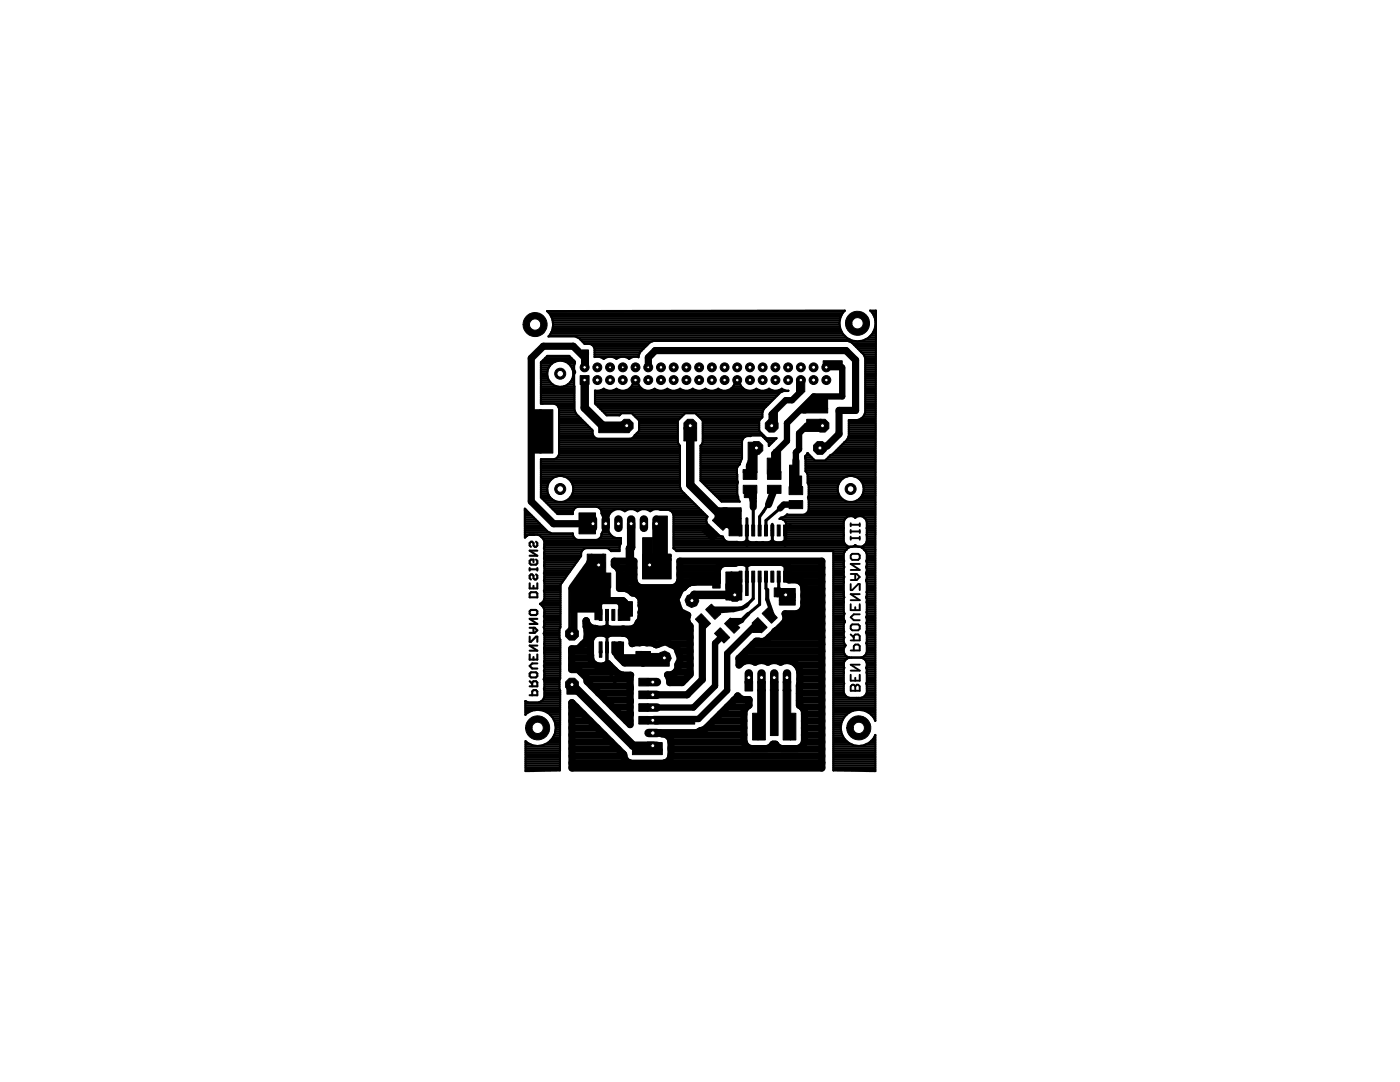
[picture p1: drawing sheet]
<svg xmlns="http://www.w3.org/2000/svg" width="279mm" height="216mm" viewBox="0 0 279 216" stroke-linecap="round" stroke-linejoin="round" font-family="sans-serif">
<g fill="none" stroke="#000" stroke-width=".38">
<path d="M169.8 110.8l.3-.3h1.2l.3 .3v.6l-.3 .3h-1.2l-.3-.3zM169.8 116.5v1.3h.3l1.2-1.3h.3v1.3M169.8 104.4v.6M169.8 105.7v.6M169.8 107.1v.6M169.8 114.5h1.2l.6 .6-.6 .6h-1.2M169.8 107.4h1.8M169.8 106h1.8M169.8 104.7h1.8M170.7 114.5v1.2M171.6 104.4v.6M171.6 105.7v.6"/>
<path d="M171.6 107.1v.6M171.6 118.6h-1.8l1.8 1.2h-1.8M171.6 112.5h-1.8l1.8 1.2h-1.8M169.8 120.6v1.2h1.8v-1.2M169.8 124.9l.3-.3h1.2l.3 .3v.6l-.3 .3h-1.2l-.3-.3zM169.8 127.8h1.8v-.9l-.3-.3h-.6l-.3 .3v.9M169.8 129.8h1.8v-.9l-.3-.3h-.6l-.3 .3v.9M169.8 134.6v1.2h1.8v-1.2M169.8 126.6l.6 .6M170.1 136.6h.3l.3 .3 .3-.3h.3l.3 .3v.9h-1.8v-.9zM170.7 121.2v.6M170.7 135.2v.6"/>
<path d="M170.7 136.9v.9M171.6 132.6h-1.8l1.8 1.2h-1.8M171.6 122.6h-1.2l-.6 .6 .6 .6h1.2"/>
</g>
<g fill="#000" stroke="#000" stroke-width=".2">
<path d="M116.2 69.8h1.3v.9h-1.3zM116.3 70.3h1.2v3h-1.2zM159 75.8h.5v2.8h-.5zM160 75.4h.6v2.8h-.6zM161.7 79.6h3.5v2h-3.5zM164.3 72h3.8v1h-3.8zM106.2 81.8h1.9v8.6h-1.9zM107.7 81.8h2.6v8.6h-2.6zM119.5 84.7h6.1v1.6h-6.1zM136.5 85.3h2.5v2.7h-2.5zM148.3 93.7h1.3v.6h-1.3zM148.3 94h2.7v1.7h-2.7z"/>
<path d="M148.3 96.8h2.7v1.6h-2.7zM148.5 98.3h1.2v1h-1.2zM149.3 88.2h1.3v3.9h-1.3zM150.1 92.9h.7v1.6h-.7zM150.1 89.8h1v4.5h-1zM150.6 98h.4v1.5h-.4zM153.1 91.4h1.3v3.2h-1.3zM153.2 94h2.7v1.7h-2.7zM153.2 96.8h2.7v1.6h-2.7zM153.2 93.7h.9v1h-.9zM154 81.9h1.2v3.4h-1.2zM154.4 89.8h1.4v4.5h-1.4z"/>
<path d="M154.9 92.2h.8v2.6h-.8zM157.5 97.1h2.7v1.6h-2.7zM157.5 99.9h2.7v1.6h-2.7zM157.6 92.8h1v4.7h-1zM159.2 95h.8v2.8h-.8zM159.9 81.8h1v.6h-1zM160.2 85.4h4.1v.7h-4.1zM160.2 81.4h5v1h-5zM160.7 81.5h3.5v.3h-3.5zM161 83.7h2.9v.9h-2.9zM161 85.2h3.2v.8h-3.2zM161 80.8h1.3v.8h-1.3z"/>
<path d="M161.5 80.4h.6v1h-.6zM113.5 117.3h.4v8.4h-.4zM113.9 117.6h.4v4.5h-.4zM114 116.5h5.5v5.6h-5.5zM115.2 115.4h3.8v1.3h-3.8zM115.5 102.3h3.4v4.2h-3.4zM116.2 114.1h1.8v1.6h-1.8zM117.2 110.6h1v5.2h-1zM117.7 113.1h1.3v2.8h-1.3zM118 110.7h2.5v2.5h-2.5zM118 110.6h2.5v.5h-2.5zM118.5 112.2h1v5.1h-1z"/>
<path d="M118.5 112.4h2v4.7h-2zM118.7 119.7h.5v1.9h-.5zM118.7 118.3h.4v1.8h-.4zM119.7 117.2h2.1v2.8h-2.1zM120.2 110.6h.7v4h-.7zM120.4 114.3h1.5v2.9h-1.5zM123.4 114.3h1.5v2.9h-1.5zM128.2 111.5h5.7v4h-5.7zM128.2 110.6h5.6v1h-5.6zM128.2 107.3h2.1v3.5h-2.1zM131.4 103h1.8v8.1h-1.8zM132.4 110.6h1.5v.5h-1.5z"/>
<path d="M133.2 110.7h.7v1.2h-.7zM142.2 114.5h1.5v2.8h-1.5zM142.7 102.6h.5v.9h-.5zM143.1 101.3h2v1.7h-2zM141.1 104.9l2.1 2-1 1.1-2.1-2zM144.4 101.7h3.5v1.8h-3.5zM144.4 101.3h3.5v.8h-3.5zM144.4 104.6h1.4v.7h-1.4zM144.9 116.5h.9v3.2h-.9zM144.9 114.1h1.2v3.3h-1.2zM145.1 103.4h2.8v1.6h-2.8zM145.2 114.5h1.5v2.8h-1.5z"/>
<path d="M143.2 102.8l2.1 2-1 1-2.1-2zM145.5 104.8h2.2v2.1h-2.2zM145.5 116.7h2.5v3h-2.5zM145.6 116.9h1v1.9h-1zM145.9 114.1h1.6v4h-1.6zM146.6 115.5h1.4v2.7h-1.4zM147.5 104.8h.6v2.2h-.6zM147.5 114h.6v2.2h-.6zM148.8 104.8h.6v2.2h-.6zM148.8 114h.6v2.2h-.6zM148.8 116.2h.5v2.6h-.5zM148.8 116h.5v.3h-.5z"/>
<path d="M150 104.8h.6v2.2h-.6zM150 114h.6v2.2h-.6zM151.3 114h.6v2.2h-.6zM151.3 104.8h.6v2.2h-.6zM152.6 114h.6v2.2h-.6zM152.6 104.8h.6v2.2h-.6zM153.8 114h.6v2.2h-.6zM153.8 104.8h.6v2.2h-.6zM154.5 117.3h.8v1.8h-.8zM155 117.7h1v1.4h-1zM155.1 104.8h.6v2.2h-.6zM155.1 114h.6v2.2h-.6z"/>
<path d="M155.2 117.6h.2v.6h-.2zM155.5 118.4h3.2v1.4h-3.2zM155.5 119.7h3.2v1h-3.2zM155.7 117.4h.8v.8h-.8zM156.2 117.4h2.5v1.9h-2.5zM156.4 114h.6v2.2h-.6zM156.4 104.8h.6v2.2h-.6zM113.1 137.2h1.9v1.3h-1.9zM118.7 120.4h1v3.3h-1zM119.6 128.1h.6v2.2h-.6zM119.6 121.6h.6v2.2h-.6zM119.6 129.9h.5v1.2h-.5z"/>
<path d="M120.8 128.1h.6v2.2h-.6zM120.8 121.6h.6v2.2h-.6zM122.1 128.1h.6v2.2h-.6zM122.1 121.6h.6v2.2h-.6zM122.5 128.4h1v2.2h-1zM122.5 128.1h1.4v.9h-1.4zM123.4 128.1h.6v2.2h-.6zM123.4 121.6h.6v2.2h-.6zM123.5 128.1h.9v.6h-.9zM123.7 121.4h2v2.4h-2zM123.8 128.2h.6v2.9h-.6zM123.9 130.6h3.3v1.3h-3.3z"/>
<path d="M124.7 120l1.5 .1v2.9l-1.5-.1zM127.5 137.9h1.9v1.5h-1.9zM127.5 135.3h1.9v1.6h-1.9zM128 130.4h5.4v.9h-5.4zM128.2 132.3h5.4v.6h-5.4zM127.7 120.1h1.5v2.9h-1.5zM126.9 130h2.9v1.5h-2.9zM126.9 127h2.9v1.5h-2.9zM138.8 123.5l1.2-1.1 1.8 2-1.2 1.1zM142.1 121.1h5.7v.4h-5.7zM142.6 121.2h4.6v.6h-4.6zM140.8 121.6l1.2-1.1 1.8 2-1.1 1.1z"/>
<path d="M142.6 126.4l1.1-1.1 1.9 1.9-1.1 1.1zM145.8 123.5h2.1v.8h-2.1zM145.8 123.4h2v.5h-2zM144.6 124.4l1.2-1.1 1.8 1.9-1.1 1.2zM148.7 136h1.5v1.9h-1.5zM150.2 125.3h1.8v.9h-1.8zM151.2 136h1.5v1.9h-1.5zM151.2 137.6h1.5v10.1h-1.5zM150.1 124.3l1.1-1.1 1.9 2-1.1 1.1zM153.8 136h1.5v1.9h-1.5zM153.8 137.6h1.5v9.2h-1.5zM152.1 122.4l1.2-1.1 1.8 2-1.1 1.1z"/>
<path d="M156.3 136h1.5v1.9h-1.5zM156.3 137.6h1.5v10.1h-1.5zM126.2 149.4h6v1.2h-6zM127.5 140.4h1.9v1.5h-1.9zM127.5 143h1.9v1.5h-1.9zM130.6 143.8h8v.7h-8zM130.9 148.2h1.3v1.6h-1.3zM150.2 142.3h1.1v5.4h-1.1zM157.7 142.3h1.1v5.4h-1.1z"/>
</g>
<g fill="none" stroke="#000" stroke-width=".42">
<path d="M107.9 79.7h6.7M107.9 79.3h6.7M107.9 79h6.7M107.9 78.6h6.7M107.9 78.2h6.7M107.9 77.8h6.7M107.9 77.4h6.7M107.9 77.1h3.2M107.9 76.7h2.4M107.9 76.3h2M107.9 76h1.7M107.9 75.6h1.5"/>
<path d="M107.9 75.2h1.4M107.9 74.8h1.3M107.9 74.5h1.3M107.9 74.1h1.4M107.9 73.7h1.5M107.9 73.3h1.6M107.9 73h1.9M107.9 72.6h2.2M108 72.2h2.7M108.4 71.8h6M108.8 71.5h5.3M109.2 71.1h4.5"/>
<path d="M109.2 62.1h59.3M109.6 62.5h58.6M109.6 67h59M109.8 62.8h58.2M109.9 66.6h58.3M110 63.2h57.8M110.1 66.2h57.9M110.2 63.6h57.5M110.2 65.9a3.5 3.5 0 0 0-1-3.8l59.4-.1a3.6 3.6 0 0 0 0 5.1 3.6 3.6 0 0 0 5.1 0 3.6 3.6 0 0 0 0-5.1h1.1l-.1 81.8a3.6 3.6 0 0 0-4-2.1 3.6 3.6 0 0 0-2.9 3.5M110.2 65.9l-.5 1-.2 .2h5.3l.7 .3 1.2 1.2h1l.5 .2 .3 .4 .2 .4M110.2 65.8h57.6M110.3 64h57.3"/>
<path d="M110.3 65.5h57.4M110.3 64.3h57.2M110.4 65.1h57.2M110.4 64.7h57.2M112.5 77.1h2.1M112.9 72.2h1.8M113.3 76.7h1.3M113.5 72.6h1.2M113.7 76.3h.9M113.9 73h.7M114 76h.6M114.1 73.3h.5"/>
<path d="M114.2 75.6h.4M114.3 73.7h.3M114.3 75.2h.3M114.4 74.1h.3M114.4 74.8h.2M114.4 74.5h.3M115.3 67.4h53.6M115.8 67.7h53.8M116.1 68.1h14.2M116.5 68.5h13M118.2 68.8h11M118.5 69.2h10.3"/>
<path d="M118.7 69.6v1.6a1.98 1.98 0 0 1 1.8 .4 2.03 2.03 0 0 1 2.5 0 2.03 2.03 0 0 1 2.6 0 1.91 1.91 0 0 1 1.8-.3l.3-1 2-2 .7-.3h38.8l.7 .3 2.5 2.5 .3 .7v10.8l-.3 .7-.5 .5-.8 .3M118.7 71.1h8.7M118.7 70.7h8.9M118.7 70.3h9M118.7 70h9.4M118.7 69.6h9.7M118.7 79.7h35.6M118.7 79.3h36M118.7 79h36.4M118.7 78.6h36.8M118.7 78.2h37.3M119.9 77.8h1.1"/>
<path d="M120.3 71.5h.4M122.5 77.8h1.1M122.8 71.5h.5M125 77.8h3.7M125.3 71.5h.5M125.7 77.4h2.3M126 77.1h1.6M126.2 76.7h1.2M126.4 76.3h.9M126.4 76h.9M126.4 75.6h.9M127.3 75.4a2.14 2.14 0 0 0 .9 2.3 2.14 2.14 0 0 0 2.4-.1 2.03 2.03 0 0 0 2.6 0 2.03 2.03 0 0 0 2.5 0 2.03 2.03 0 0 0 2.6 0 2.03 2.03 0 0 0 2.5 0 2.03 2.03 0 0 0 2.5 0 2.12 2.12 0 0 0 2.5 .1 2.12 2.12 0 0 0 .9-2.3h.9a2.13 2.13 0 0 0 .9 2.3 2.13 2.13 0 0 0 2.4-.1 2.03 2.03 0 0 0 2.6 0 2.03 2.03 0 0 0 2.5 0l.9 .4h.5a2.32 2.32 0 0 0-2.2 .8l-2.8 2.8-.3 .7v1l-.6 .6v2.1l1.5 1.4h2l-1.6 1.6v-.7l-1.4-1.4-2.9 .1-.8 .5"/>
<path d="M127.3 75.4h-.9a2.12 2.12 0 0 1-.9 2.3 2.12 2.12 0 0 1-2.5-.1 2.03 2.03 0 0 1-2.5 0 1.97 1.97 0 0 1-1.8 .3v2.6l2.4 2.4h2.5l.4-.4h2.1l1.5 1.4v2.1l-1.3 1.4-.5 .2M127.3 75.4h.1M129.1 68.9h.1M130.1 77.8h1.1M132.6 77.8h1.1M135.2 77.8h1.1M137.7 77.8h1.1M140.3 77.8h1M142.8 77.8h1.1M145.3 77.8h3.6M146 77.4h2.3M146.3 77.1h1.6"/>
<path d="M146.5 76.7h1.2M146.7 76.3h.9M146.7 76h.9M146.7 75.6h.9M150.4 77.8h1.1M152.9 77.8h1.1M155.5 77.8h1.1M169.4 68.1h1.5M170.1 68.5h4.7M170.5 68.8h4.3M170.8 69.2h4M171.2 69.6h3.6"/>
<path d="M171.4 68.1h3.4M171.6 70h3.2M171.9 70.2h.1M172 70.3h2.8M172.3 70.7h2.5M172.5 71.1h2.3M172.7 79.7h2.1M172.7 79.3h2.1M172.7 79h2.1M172.7 78.6h2.1M172.7 78.2h2.1M172.7 77.8h2.1"/>
<path d="M172.7 77.4h2.1M172.7 77.1h2.1M172.7 76.7h2.1M172.7 76.3h2.1M172.7 76h2.1M172.7 75.6h2.1M172.7 75.2h2.1M172.7 74.8h2.1M172.7 74.5h2.1M172.7 74.1h2.1M172.7 73.7h2.1M172.7 73.3h2.1"/>
<path d="M172.7 73h2.1M172.7 72.6h2.1M172.7 72.2h2.1M172.7 71.8h2.1M172.7 71.5h2.1M172.7 67.7h2.1M173.4 67.4h1.4M173.7 67h1.1M173.8 62.1h1M174.1 66.6h.7M174.1 62.5h.7M174.3 66.2h.5"/>
<path d="M174.3 62.8h.5M174.5 65.8h.3M174.5 63.2h.3M174.6 65.5h.2M174.6 63.6h.2M174.7 65.1h.1M174.7 64h.1M174.7 64.7h.1M174.7 64.3h.1M107.9 99.2h1.8M107.9 98.8h1.6M107.9 98.4h1.4"/>
<path d="M107.9 98h1.4M107.9 97.7h1.3M107.9 97.3h1.3M107.9 96.9h1.4M107.9 96.5h1.5M107.9 96.2h1.7M107.9 95.8h2M107.9 95.4h2.4M107.9 95.1h3.3M107.9 94.7h27.8M107.9 94.3h27.8M107.9 93.9h27.8"/>
<path d="M107.9 93.6h27.8M107.9 93.2h27.8M107.9 92.8h27.8M107.9 92.4h27.8M107.9 92.1h27.8M107.9 91.7h27.8M107.9 80.5h6.7M107.9 80.1h6.7M108.2 99.5h1.9M108.6 99.9h2.1M111.1 80.8h3.5M111.2 91.3h24.5"/>
<path d="M111.4 81.2h3.2M111.4 90.9h24.3M111.6 87.6h23.7M111.6 83.8h4.6M111.6 90.6h24.1M111.6 90.2h24.1M111.6 89.8h24.1M111.6 89.4h24.1M111.6 89.1h24.1M111.6 88.7h23.9M111.6 88.3h23.7M111.6 87.9h23.7"/>
<path d="M111.6 87.2h7M111.6 86.8h6.8M111.6 86.4h6.7M111.6 86.1h6.7M111.6 85.7h6.5M111.6 85.3h6.1M111.6 84.9h5.7M111.6 84.6h5.4M111.6 84.2h5M111.6 83.4h4.2M111.6 83.1h3.9M111.6 82.7h3.5"/>
<path d="M111.6 82.3h3.3M111.6 82h3.1M111.6 81.6h3M112.4 95.1h23.3M112.9 99.9h25.1M113.3 95.4h22.4M113.5 99.5h24.1M113.7 95.8h22M113.9 99.2h23.4M114 96.2h21.7M114.1 98.8h22.8M114.2 96.5h21.5"/>
<path d="M114.3 98.4h22.2M114.3 96.9h21.4M114.4 98h21.7M114.4 97.7h21.5M114.4 97.3h21.4M118.7 80.5h34.9M118.7 80.1h35.3M119 80.8h34.2M119.2 87.6a1.34 1.34 0 0 1-.9-1.7l-3.3-3.4-.4-.7v-7.1l.2-.4a2.03 2.03 0 0 1-.1-1.8v-.3l-1.1-1.2h-4.4l-1.3 1.3v8.3h2.7l.4 .1 .6 .8v9.1l-.2 .5-.8 .5h-2.7v7.7l3.4 3.3h3a1.25 1.25 0 0 1 1-1.5h3.8a1.22 1.22 0 0 1 1 1.4l.3 .8v2.4l-.3 .8a1.23 1.23 0 0 1-1 1.2h-3.8a1.21 1.21 0 0 1-1-1.3h-4.2l-.7-.3-4.7-4.6 .1 5.8 .4-.4M119.4 81.2h33.4M119.8 81.6h32.7M120.2 82h32.1"/>
<path d="M120.5 82.3h31.6M120.9 82.7h2.9M126.3 82.7h10.2M126.4 87.2h8.9M126.7 86.8h8.6M126.7 83.1h9.4M127.1 86.4h8.2M127.1 83.4h8.6M127.5 83.8h7.9M127.5 86.1h7.8M127.6 85.7h7.7M127.6 85.3h7.7"/>
<path d="M127.6 84.9h7.7M127.6 84.6h7.7M127.6 84.2h7.7M135.5 88.7l.2 .2v8.3l.3 .7 5.2 5.2a1.14 1.14 0 0 0 0 1.4l2.4 2.4 .7 .2a1.21 1.21 0 0 0 1 1l1.9 .1M135.5 88.7l-.2-.5v-4.3l1.4-1.4h2.1l1.5 1.4v4.3l-.2 .5M139 82.7h13.1M139.4 83.1h12.7M139.8 83.4h12.2M139.8 95.8h7.3M139.8 95.4h7.3M139.8 95.1h7.3M139.8 94.7h7.3"/>
<path d="M139.8 94.3h7.3M139.8 93.9h7.3M139.8 93.6h7.3M139.8 93.2h7.4M139.8 92.8h7.7M139.8 92.4h7.9M139.8 92.1h8M139.8 91.7h8.2M139.8 91.3h8.3M139.8 90.9h8.3M139.8 90.6h8.3M139.8 90.2h8.3"/>
<path d="M139.8 89.8h8.3M139.8 89.4h8.3M139.8 89.1h8.3M140.1 88.7l-.3 .2v7l4.2 4.2h3.6l-.3-.6M140.1 88.7h8M140.1 96.2h7.1M140.1 83.8h11.5M140.2 88.3h7.9M140.3 87.6h8M140.3 87.9h7.8M140.3 87.2h8.4M140.3 86.8h12.1"/>
<path d="M140.3 86.4h11.7M140.3 86.1h11.3M140.3 85.7h11.2M140.3 85.3h11.2M140.3 84.9h11.2M140.3 84.6h11.2M140.3 84.2h11.2M140.5 96.5h6.7M140.8 96.9h6.3M141.2 97.3h5.9M141.6 97.7h5.5M142 98h5.1"/>
<path d="M142.3 98.4h4.8M142.7 98.8h4.5M143.1 99.2h4.2M143.5 99.5h3.8M143.8 99.9h3.7M147.6 92.6h.1M147.6 92.6l-.5 .9v2.4l.2 .3-.2 .4v2.1l.2 .8M148.3 87.5l-.2 .5v3.4l-.5 1.2M152.3 87.2h.4M152.7 87.6h2.2M153 87.9h1.5M153.4 88.3h.7"/>
<path d="M153.4 88.7h.3M160.7 91.3h1.4M160.8 93.9h13.9M160.8 93.6h13.9M160.8 93.2h13.9M160.8 92.8h13.9M160.8 92.4h13.9M160.8 92.1h13.9M160.8 91.7h1.6M160.8 90.9h.9M161 94.3l.2 .4v1.7M161 94.3h13.7"/>
<path d="M161.1 90.6h.2M161.2 90.4l-.5 .6 .1 3 .2 .3M161.2 90.4h.1M161.2 94.7h13.5M161.2 96.4h.1M161.2 96.2h6.4M161.2 95.8h6.7M161.2 95.4h7.1M161.2 95.1h7.9M161.2 96.4l.2 .4v2.1l-.2 .4 .2 .4v2l-.2 .5M161.3 96.5h6.1M161.3 99.2h6.4"/>
<path d="M161.4 99.5h6.7M161.4 99.9h7.3M161.4 98.8h6.1M161.4 98.4h5.9M161.4 98h5.8M161.4 97.7h5.8M161.4 97.3h5.8M161.4 96.9h5.9M164.9 91.7h9.8M165.2 91.3h9.5M165.6 90.9h9.2M166.2 90.6h8.6"/>
<path d="M166.6 90.2h8.2M167 89.8h7.8M167.3 89.4h7.5M167.4 96.6a2.61 2.61 0 0 1 2.4-1.6 2.61 2.61 0 0 1 2.4 1.6M167.4 96.6a2.55 2.55 0 0 0 .3 2.6M167.7 99.2a2.62 2.62 0 0 0 4.2 0M167.7 89.1h7.1M168.1 88.7h6.7M168.5 88.3h6.3M168.8 87.9h6M169.1 87.6h5.7M169.3 87.2h5.5"/>
<path d="M169.4 86.8h5.4M169.4 86.4h5.4M169.4 86.1h5.4M169.4 85.7h5.4M169.4 85.3h5.4M169.4 84.9h5.4M169.4 84.6h5.4M169.4 84.2h5.4M170.4 95.1h4.3M170.9 99.9h3.8M171.3 95.4h3.4M171.5 99.5h3.2"/>
<path d="M171.7 95.8h3M171.8 99.2h2.9M171.9 83.4h2.9M172 96.2h2.7M172.1 98.8h2.6M172.2 96.6a2.69 2.69 0 0 1-.3 2.6M172.2 96.5h2.5M172.2 98.4h2.5M172.3 96.9h2.4M172.3 83.1h2.5M172.3 98h2.4M172.4 97.7h2.3"/>
<path d="M172.4 97.3h2.3M172.5 82.7h2.3M172.7 82.3h2.1M172.7 82h2.1M172.7 81.6h2.1M172.7 81.2h2.1M172.7 80.8h2.1M172.7 80.5h2.1M172.7 80.1h2.1M174.8 83.8h-5.4v3.2l-.3 .7-4.4 4.2h-2.1l-1.4-1.5M104.7 101.8h.4M104.8 103.3h1.7"/>
<path d="M104.8 106.7h9.5M104.8 107h.2M104.8 106.3h5M104.8 105.9h4.4M104.8 105.5h4M104.8 105.2h3.6M104.8 104.8h3.2M104.8 104.4h2.9M104.8 104h2.5M104.8 103.7h2.1M104.8 102.9h1.4M104.8 102.6h1"/>
<path d="M104.8 102.2h.6M105.2 106.9h.1M105.7 106.7l-.5 .2M105.7 116.4v1h1.5v-1M105.7 118.4l.3-.2h1l.2 .2v.8h-1.5zM105.7 113.3v.6M105.7 113.6h1.5M105.9 106.7h.1M106.2 106.7h.1M106.5 116.9v.5M106.7 106.7h-.2M107 108.1l.2 .3v.5l-.2 .2h-.3l-.2-.2v-.5l-.3-.3h-.2l-.3 .3v.5l.3 .2"/>
<path d="M107 111.7l.2 .2v.5l-.2 .3h-1l-.3-.3v-.5l.3-.2h.5v.5M107 114.6l.2 .3v.5l-.2 .2h-.3l-.2-.2v-.5l-.3-.3h-.2l-.3 .3v.5l.3 .2M107.2 113.3v.6M107.2 109.9h-1.5l1.5 1h-1.5M107.3 106.7a1.97 1.97 0 0 1 1.3 2.5v.1M107.9 107h6.5M108.3 107.4h6.4M108.5 119.8h3.4M108.5 107.8h15.4M108.5 117.9l.1 1.6-.2 .5-.6 .5M108.6 117.9h3.3M108.6 109.3v1.4"/>
<path d="M108.6 110.4h7.4M108.6 109.3h15.1M108.6 116h3.7M108.6 111.5h6.9M108.6 114.5h4.8M108.6 113h5.9M108.6 115.7h4M108.6 112.6h6.1M108.6 108.2h15.3M108.6 110.7v.5M108.6 111.2v1.5M108.6 112.7v1.4"/>
<path d="M108.6 114.1l-.1 .3 .1 1.3M108.6 115.7l-.1 2.2M108.6 115.7h.1M108.6 115.1h.1M108.6 112.7h.1M108.6 112.1h.1M108.6 110h7.5M108.6 119.4h3.3M108.6 119h3.3M108.6 118.6h3.3M108.6 118.3h3.3M108.6 117.5h3.3"/>
<path d="M108.6 117.1h3.3M108.6 116.8h3.3M108.6 116.4h3.5M108.6 115.3h4.3M108.6 114.9h4.5M108.6 114.2h5.1M108.6 113.8h5.3M108.6 113.4h5.6M108.6 112.3h6.4M108.6 111.9h6.7M108.6 111.1h7.2M108.6 110.8h7.4"/>
<path d="M108.6 109.7h7.8M108.6 108.9h15.1M109 100.3h29.4M109.4 100.7h29.4M109.7 101h29.4M110.1 101.4h4.6M110.5 101.8h3.9M110.9 102.2h3.4M111.3 102.6h3M119.7 101.4h19.8M119.7 107.4h4.2M120 107h2.2"/>
<path d="M120 101.8h2.5M120.1 106.7h1.7M120.1 102.2h1.9M120.1 102.6h1.5M120.2 106.3h1.4M120.3 102.9h1.2M120.3 105.9h1.1M120.4 103.3h1M120.4 105.5h1M120.4 105.2h1M120.4 104.8h1M120.4 104.4h1"/>
<path d="M120.4 104h1M120.4 103.7h1M121.2 115.8h-.8v1.9M121.7 109.7h2M123.8 108.5l-15.1 .1M124.3 101.8h.8M126.8 101.8h.8M129.4 101.8h.8M133.5 101.8h6.4M134.1 102.2h6.2M134.3 102.6h6.4M134.4 108.2h17.9"/>
<path d="M134.4 103.3h6.7M134.4 106.7h9M134.4 109.3h35M134.4 108.9h34.6M134.4 108.5h34.2M134.4 107.8h10.3M134.4 107.4h10M134.4 107h9.6M134.4 106.3h8.6M134.4 105.9h8.2M134.4 105.5h7.8M134.4 105.2h7.4"/>
<path d="M134.4 104.8h7M134.4 104.4h6.7M134.4 104h6.6M134.4 103.7h6.5M134.4 102.9h6.6M134.7 109.7h34.2M148.3 108.2l.8-.5 .7 .5M149 107.8h.1M150.9 108.2h.1M152.2 108.2h1.2l.7-.5 .8 .5M154.1 107.8h.1M156 108.2h12.4"/>
<path d="M156.2 103.7h12.4M156.6 107.8h11.8M156.7 104h11.7M156.8 102.9h17.9M156.8 107.4h11.6M156.9 104.4h11.5M156.9 106.7h11.5M156.9 107h11.5M156.9 106.3h11.5M156.9 105.9h11.5M156.9 105.5h11.5M156.9 105.2h11.5"/>
<path d="M156.9 104.8h11.5M160.8 102.6h13.9M161.2 102.2l-.8 .5-3.3-.1-.4 .4-.7 .3M161.2 102.2h13.5M161.4 101.8h13.3M161.4 101.4h13.3M161.4 101h13.3M161.4 100.7h13.3M161.4 100.3h13.3M166.3 115.7h2.1M166.3 112.6h2.1M166.3 119.8h2.1"/>
<path d="M166.3 119.4h2.1M166.3 119h2.1M166.3 118.6h2.1M166.3 118.3h2.1M166.3 117.9h2.1M166.3 117.5h2.1M166.3 117.1h2.1M166.3 116.8h2.1M166.3 116.4h2.1M166.3 116h2.1M166.3 115.3h2.1M166.3 114.9h2.1"/>
<path d="M166.3 114.5h2.1M166.3 114.2h2.1M166.3 113.8h2.1M166.3 113.4h2.1M166.3 113h2.1M166.3 112.3h2.1M166.3 111.9h2.2M166.3 111.5h2.1M166.3 111.1h2.1M166.3 110.8h2.1M166.3 110.4h2.1M168.4 112.2l.1 .9-.1 .3v1.4l.1 .3-.1 .9"/>
<path d="M168.4 116v2.3M168.4 118.3l.1 .9-.1 .3v.7M168.5 111.9l-.1 .3M168.6 110h.1M168.6 110l-.2 .5 .1 1.4M168.6 110h-2.3M168.9 109.7h.1M168.9 103.3h-13.1l-.2 .2a1.19 1.19 0 0 1 1.3 1v2.7l-.2 .5-.8 .5h-2.4M169 103.2a1.5 1.5 0 0 1 1.7 .1 1.41 1.41 0 0 1 2.3 .8v3.9l-.2 .5-.4 .4-.5 .2h-2.4l-.5-.2a2.13 2.13 0 0 1-.6-2.3v-1.2a1.99 1.99 0 0 1 .6-2.2zM169.8 109.1l-.5 .2-.7 .7M170.1 109.1l.6-.3 .6 .3M170.5 108.9h.3"/>
<path d="M171.6 109.1l.5 .2M172 109.3h2.7M172.1 109.3h.1M172.1 109.3l.7 .7M172.3 108.9h2.4M172.4 109.7h2.3M172.5 103.3h2.2M172.7 108.5h2M172.8 110a2.25 2.25 0 0 1 .1 2l.1 .2M172.8 110h1.9M172.8 110h.1M172.8 103.7h1.9"/>
<path d="M172.8 114.4l.2 .5-.2 .9 .2 .4v2.1M172.8 114.4h.1M172.9 114.5h1.8M172.9 115.7h1.8M172.9 116h1.8M172.9 113h1.8M172.9 108.2h1.8M172.9 119h1.8M172.9 111.9h1.8M172.9 114.1l-.1 .3M172.9 114.2h1.8M172.9 110.4h1.8"/>
<path d="M173 119.4h1.7M173 104h1.7M173 106.7h1.7M173 113.4h1.7M173 112.6h1.7M173 112.2l-.1 1.9M173 118.3l-.1 .8 .1 .6M173 118.6h1.7M173 118.3h1.7M173 117.9h1.7M173 117.5h1.7M173 117.1h1.7"/>
<path d="M173 116.8h1.7M173 116.4h1.7M173 115.3h1.7M173 114.9h1.7M173 112.3h1.7M173 111.5h1.7M173 111.1h1.7M173 110.8h1.7M173 107.8h1.7M173 107.4h1.7M173 107h1.7M173 106.3h1.7"/>
<path d="M173 105.9h1.7M173 105.5h1.7M173 105.2h1.7M173 104.8h1.7M173 104.4h1.7M173 119.7l-.1 .5M173 119.8h1.7M173 113.8h1.7M104.8 140h.2M105.7 138.7h1.5v-.7l-.2-.3h-.5l-.3 .3v.7M105.7 122l.3-.3h1l.2 .3v.5l-.2 .2h-1l-.3-.2zM105.7 127v1.1h.3l1-1.1h.2v1.1"/>
<path d="M105.7 130.6v1h1.5v-1M105.7 134.4l.3-.2h1l.2 .2v.5l-.2 .3h-1l-.3-.3zM105.7 136.9h1.5v-.7l-.2-.3h-.5l-.3 .3v.7M105.7 135.9l.5 .5M105.7 125.3h1l.5 .5-.5 .5h-1M106.5 125.3v1M106.5 131.1v.5M107.2 132.4h-1l-.5 .5 .5 .5h1M107.2 128.8h-1.5l1.5 1h-1.5M107.2 123.5h-1.5l1.5 1h-1.5M107.8 120.5h.1M107.8 120.5l.6 .7 .2 .5v1.1"/>
<path d="M107.8 120.5h4M107.9 140h3.9M108.2 120.9h3.6M108.3 120.1h3.6M108.4 139.6h3.4M108.5 121.3h3.3M108.5 135.5h3.2M108.5 132.9l.1 2.3M108.5 139.2h3.3M108.5 126.5h3.2M108.6 125.1v7M108.6 132.9h3.2"/>
<path d="M108.6 125h3.2M108.6 137.4h3.1M108.6 134h3.2M108.6 126.1h3.1M108.6 125.4h3.1M108.6 123.9h3.2M108.6 123.1h3.2M108.6 135.9h3.1M108.6 130.3h3.2M108.6 129.5h3.2M108.6 129.1h3.2M108.6 128.4h3.2"/>
<path d="M108.6 121.6h3.2M108.6 123.5h3.2M108.6 135.2l-.1 .4 .1 .3-.1 1.6 .1 1.5-.2 .5-.4 .4-.5 .2h-2.1l-.6-.2 .1 2.7a3.6 3.6 0 0 1 3.9-.7 3.6 3.6 0 0 1 2.1 3.3M108.6 122.8l-.1 .2 .1 1.7M108.6 124.7v.4M108.6 132.1l-.1 .8M108.6 135.2h.1M108.6 134.6l.1 .1M108.6 122.8h.1M108.6 122.2h.1M108.6 138.9h3.2M108.6 138.5h3.2"/>
<path d="M108.6 138.1h3.2M108.6 137.7h3.2M108.6 137h3.1M108.6 136.6h3.1M108.6 136.2h3.1M108.6 135.1h3.2M108.6 134.7h3.2M108.6 134.4h3.2M108.6 133.6h3.2M108.6 133.2h3.2M108.6 132.5h3.2M108.6 132.1h3.2"/>
<path d="M108.6 131.7h3.2M108.6 131.4h3.2M108.6 131h3.2M108.6 130.6h3.2M108.6 128.8h3.2M108.6 128h3.2M108.6 127.6h3.2M108.6 127.3h3.1M108.6 126.9h3.1M108.6 125.8h3.1M108.6 124.6h3.2M108.6 124.3h3.2"/>
<path d="M108.6 122.8h3.2M108.6 122.4h3.2M108.6 122h3.2M108.7 129.9h3.1M166.3 123.5h2.1M166.3 139.2h8.4M166.3 140h8.4M166.3 139.6h8.4M166.3 138.9h2.5M166.3 138.5h2.2M166.3 138.1h2.1M166.3 137.7h2.1"/>
<path d="M166.3 137.4h2.1M166.3 137h2.1M166.3 136.6h2.1M166.3 136.2h2.1M166.3 135.9h2.1M166.3 135.5h2.1M166.3 135.1h2.1M166.3 134.7h2.1M166.3 134.4h2.1M166.3 134h2.1M166.3 133.6h2.1M166.3 133.2h2.2"/>
<path d="M166.3 132.9h2.1M166.3 132.5h2.1M166.3 132.1h2.1M166.3 131.7h2.4M166.3 131.4h2.8M166.3 131h2.7M166.3 130.6h2.3M166.3 130.3h2.1M166.3 129.9h2.1M166.3 129.5h2.1M166.3 129.1h2.2M166.3 128.8h2.4"/>
<path d="M166.3 128.4h2.2M166.3 128h2.1M166.3 127.6h2.1M166.3 127.3h2.2M166.3 126.9h2.1M166.3 126.5h2.1M166.3 126.1h2.1M166.3 125.8h2.1M166.3 125.4h2.1M166.3 125h2.1M166.3 124.6h2.1M166.3 124.3h2.2"/>
<path d="M166.3 123.9h2.3M166.3 123.1h2.1M166.3 122.8h2.1M166.3 122.4h2.2M166.3 122h2.1M166.3 121.6h2.1M166.3 121.3h2.1M166.3 120.9h2.1M166.3 120.5h2.1M166.3 120.1h2.1M168.4 124.6v1.2M168.4 125.8l.1 .2-.1 .9"/>
<path d="M168.4 126.9l.1 .3a1.35 1.35 0 0 0 .3 1.6l-.4 .7M168.4 129.5v.6l.2 .5 .4 .4M168.4 134.3l.1 2.1-.1 1.7 .2 .5 .4 .4 .5 .3M168.4 120.2v1.8l.2 .5a1.7 1.7 0 0 0 0 1.6M168.5 133.2l-.1 1.1M168.6 124.1h.1M168.6 124.1l-.2 .5M169 131l.5 .2M169.5 131.2h.2M169.5 131.2a1.4 1.4 0 0 0-1 2M169.9 131.2h2M169.9 131.2h.1"/>
<path d="M171.9 131.2a1.5 1.5 0 0 1 1 2.1l.1 .7M172.3 131.4h2.4M172.4 131l-.5 .2M172.4 131h2.3M172.6 138.9h2.1M172.7 131.7h2M172.8 130.6h1.9M172.8 130.6l-.4 .4M172.8 126.2l.2 .4-.1 1.8M172.8 126.2h.1M172.8 138.5h1.9M172.8 126.1h1.9"/>
<path d="M172.9 123.1h1.8M172.9 128.4l.1 1.7-.2 .5M172.9 133.2h1.8M172.9 128.4h1.8M172.9 132.1h1.8M172.9 124.3h1.8M172.9 120.2l.1 2.7-.1 .3 .1 .3M172.9 136.2h1.8M172.9 130.3h1.8M173 126.5h1.7M173 120.1h1.7M173 136.6h1.7"/>
<path d="M173 123.5h1.7M173 134.3l-.1 2.1 .1 1.7-.2 .5-.4 .4-.5 .3M173 123.5l-.1 .8 .1 .3M173 124.6v1.2M173 134v.3M173 125.8l-.2 .4M173 138.1h1.7M173 137.7h1.7M173 137.4h1.7M173 137h1.7M173 135.9h1.7M173 135.5h1.7"/>
<path d="M173 135.1h1.7M173 134.7h1.7M173 134.4h1.7M173 134h1.7M173 133.6h1.7M173 132.9h1.7M173 132.5h1.7M173 129.9h1.7M173 129.5h1.7M173 129.1h1.7M173 128.8h1.7M173 128h1.7"/>
<path d="M173 127.6h1.7M173 127.3h1.7M173 126.9h1.7M173 125.8h1.7M173 125.4h1.7M173 125h1.7M173 124.6h1.7M173 123.9h1.7M173 122.8h1.7M173 122.4h1.7M173 122h1.7M173 121.6h1.7"/>
<path d="M173 121.3h1.7M173 120.9h1.7M173 120.5h1.7M104.9 142.6h.1M104.9 142.2h.4M104.9 141.9h1.2M104.9 141.5h6.9M104.9 141.1h6.9M104.9 140.7h6.9M104.9 140.4h6.9M104.9 153.8h1.6M104.9 153.5h6.8"/>
<path d="M104.9 153.1h6.8M104.9 152.7h6.8M104.9 152.3h6.8M104.9 152h6.8M104.9 151.6h6.8M104.9 151.2h6.8M104.9 150.9h6.9M104.9 150.5h6.9M104.9 150.1h6.9M104.9 149.7h6.9M104.9 149.4h6.9M104.9 149h6.9"/>
<path d="M104.9 148.6h1.1M104.9 148.2h.4M108.5 141.9h3.3M108.6 148.6h3.2M109.3 142.2h2.5M109.3 148.2h2.5M109.7 142.6h2.1M109.7 147.8h2.1M110.1 143h1.7M110.1 147.5h1.7M110.4 147.1h1.4M110.4 143.4h1.4"/>
<path d="M110.6 146.7h1.2M110.6 143.7h1.2M110.7 146.3h1.1M110.7 144.1h1.1M110.8 146h1M110.8 144.5h1M110.8 144.8h1M110.9 145.6h.9M110.9 145.2a3.6 3.6 0 0 1-2.1 3.3 3.6 3.6 0 0 1-3.9-.6v6l6.8-.2 .1-15.9-.1-.2v-2l.1-.2v-7.7l-.1-.2v-2.1l.1-.2 .1-8.5 4.1-5.8a1.29 1.29 0 0 1 .9-1.5h4.2l.5 .2 .3 .4h1.8v-1l.2-.6v-1a2.08 2.08 0 0 1-2.5-1.7v-2.4a2.06 2.06 0 0 1 3.3-1.3 1.95 1.95 0 0 1 2.5 0 1.95 1.95 0 0 1 2.6 0 1.85 1.85 0 0 1 2-.3h1.6l.5 .2 .5 .8v6.8l.6 .5h31.3v43.7l8.4 .2v-7.3a3.6 3.6 0 0 1-4 2.2 3.6 3.6 0 0 1-2.9-3.6M110.9 145.2h.9M166.3 153.5h8.4M166.3 153.1h8.4"/>
<path d="M166.3 152.7h8.4M166.3 152.3h8.4M166.3 152h8.4M166.3 151.6h8.4M166.3 151.2h8.4M166.3 150.9h8.4M166.3 150.5h8.4M166.3 150.1h8.4M166.3 149.7h8.4M166.3 149.4h8.4M166.3 149h8.4M166.3 148.6h3.8"/>
<path d="M166.3 148.2h3.1M166.3 147.8h2.7M166.3 147.5h2.3M166.3 147.1h2M166.3 146.7h1.8M166.3 146.3h1.7M166.3 146h1.6M166.3 145.6h1.5M166.3 145.2h1.5M166.3 144.8h1.5M166.3 144.5h1.6M166.3 144.1h1.7"/>
<path d="M166.3 143.7h1.8M166.3 143.4h2M166.3 143h2.3M166.3 142.6h2.7M166.3 142.2h3.1M166.3 141.9h3.9M166.3 141.5h8.4M166.3 141.1h8.4M166.3 140.7h8.4M166.3 140.4h8.4M172.6 141.9h2.1M172.7 153.8h2"/>
<path d="M172.7 148.6h2M173.4 142.2h1.3M173.4 148.2h1.3M173.8 142.6h.9M173.8 147.8h.9M174.2 143h.5M174.2 147.5h.5M174.5 147.1h.2M174.5 143.4h.2M174.6 146.7h.1M174.6 143.7h.1"/>
<circle cx="111.8" cy="74.6" r="2.62"/>
<circle cx="111.8" cy="97.6" r="2.62"/>
</g>
<g fill="#000" stroke="#000" stroke-width=".2">
<path d="M105.2 62.9a2.4 2.4 0 0 1 3.7 .8 2.4 2.4 0 0 1-1.5 3.4 2.4 2.4 0 0 1-3-2.3h1.3a1.13 1.13 0 0 1 1.6-1 1.13 1.13 0 0 1 .2 1.9 1.13 1.13 0 0 1-1.8-.7v-.2h-1.3a2.33 2.33 0 0 1 .8-1.9z" fill-rule="evenodd"/>
<path d="M169.6 62.7a2.4 2.4 0 0 1 3.7 .7 2.4 2.4 0 0 1-1.6 3.4 2.4 2.4 0 0 1-3-2.3h1.3a1.13 1.13 0 0 1 1.6-1 1.13 1.13 0 0 1 .2 1.9 1.13 1.13 0 0 1-1.8-.7v-.2h-1.3a2.33 2.33 0 0 1 .9-1.8z" fill-rule="evenodd"/>
<path d="M105.7 143.4a2.4 2.4 0 0 1 3.7 .7 2.4 2.4 0 0 1-1.5 3.5 2.4 2.4 0 0 1-3-2.4h1.3a1.13 1.13 0 0 1 1.6-.9 1.13 1.13 0 0 1 .2 1.9 1.13 1.13 0 0 1-1.8-.7v-.3h-1.3a2.33 2.33 0 0 1 .8-1.8z" fill-rule="evenodd"/>
<path d="M169.8 143.4a2.4 2.4 0 0 1 3.7 .7 2.4 2.4 0 0 1-1.5 3.5 2.4 2.4 0 0 1-3-2.4h1.3a1.13 1.13 0 0 1 1.6-.9 1.13 1.13 0 0 1 .2 1.9 1.13 1.13 0 0 1-1.8-.7v-.3h-1.3a2.33 2.33 0 0 1 .8-1.8z" fill-rule="evenodd"/>
</g>
<g fill="none" stroke="#000" stroke-width=".61">
<path d="M145.9 104.9h.9l1 1M147.8 115.1l-.3 .2v2.5l-.3-.4h-.6M149.1 115.1v-2.9h7.1l.5-.5v3.4M149.1 103.5v5.3M150.3 101.2v4.7M150.3 115.1v4.4l-1.1 1.1M151.6 115.1v5.5l-2.3 1.9M152.9 115.1v2.3l.2 .3M153.4 100.7h-.2l-1.6 2.4v2.8M154.1 104.6v3.8M155.4 115.1v2.2l1.4 1.4M155.7 101.5l-2.8 2.4v2"/>
<path d="M157.7 104.8l-1 1.1v2.9M119.9 122.7v-2.7h3.6l.2 .1v2.6M121.1 122.7v10.5l1.8 3.4M122.4 129.2v1.2l.6 .6 .8-.7 .5 1-.5 .2M123.7 129.2v1.2"/>
</g>
<path d="M116.7 75.8v5.6l3.5 3.5h4.9M137.8 84.9v11.9l8.1 8.1M117.9 112.1l.9 1h.8l-.1-.4-1.2 1.2v2l.2-.1h1.9M126 104.5v4.7l-.3 .3v4.7l-1.5 1.6M131 104.5v6.9l-1.4 1.3M146.6 118.7h-8l-.5 1.1M114.2 136.6l12.1 12.2h4M123.3 130.8l1.4 1.4h3.5M124.6 120.8l.9 .7-.6-.6h-.5M128.4 130.7l-.2 1.5M129.4 136.1h1.7M132.6 131.3l-4.4 .9" fill="none" stroke="#000" stroke-width="1.7"/>
<g fill="none" stroke="#000" stroke-width="1.4">
<path d="M116.7 73.3v-1.9l-2.3-2.3h-6l-2.4 2.4v28.6l4.5 4.4h7.8M129.4 73.3h.1M129.4 73.3v-1.9l1.4-1.4h38l2 1.9v10h-3.4v4.7l-2.4 2.4h-1l-.4 .4M149.7 97.6l.6 2.3v1.3M151 89.4l-1.4 3.5v1.8l.1 .1M154.5 97.6l-1.1 3.1M158.8 91.9v6M118 116.2l1.5 1.5h.9l.7-.5-1.5 1.2v1.6l.4-.2h4.3l.4 .4v.9l-1.3-1.3M118 111.5l-.1 .6-3.7 5.2M118.9 117.4h.3M119.6 119.8h-3.4l-1.7 1.7v4.6l-.3 .3M123.3 113.3h3.2"/>
<path d="M123.6 116.1h3M123.6 114.7h2.9M124.9 117.5h11M127.4 118.8h7.9M135.6 116.1h7.6M135.7 114.7h7.5M135.7 113.3h7.7M144.1 103.1l-.4 .4v.8M146 115.9l.6 .7v2.6M156.8 118.7l1.1 1.1M157.3 113.3h6.7M157.4 114.7v1h1.6l.7 .3 .5 .5 .2 .6v4l-.2 .6-.5 .5-.7 .3h-2.3l.2 .4-.1 .7-.2 .6-3.7 3.6-.6 .2-1.4-.1-3.4 3.5v1.3a2.5 2.5 0 0 1 3.2-.6 2.41 2.41 0 0 1 2.5 0 2.41 2.41 0 0 1 2.6 0 2.56 2.56 0 0 1 3.8 1.9l-.1 6.7 .8 .7 .2 .6v6l-.2 .6-.5 .5-.6 .3h-3.3l-.6-.3-.5-.6h-.5l-.6 .6-.6 .3h-3.2l-.7-.3-.5-.5-.2-.6v-6l.2-.6 .8-.7v-1.1h-1.2l-.6-.3-.5-.4-.1 .2-6.4 6.4-1.7 .7-7.4 .1 .5 .1a1.7 1.7 0 0 1 1.8 1.4v3.1l-.3 .7-.4 .4-.7 .3h-6.6a1.7 1.7 0 0 1-1.4-1.7l-10.4-10.4 .1 13h49.8v-41.2h-28.3v3.9l-.3 .6-.5 .5-.6 .3h-6.4l-.6-.3-.5-.5-.3-.6v-3.9h-3.9v.8l.8 .6 .2 .6v3.4h1.2l.9 .4 .5 .5a1.91 1.91 0 0 1 1.8 2.6v1.3a2.15 2.15 0 0 1-.6 2l-.2 .6-.5 .4-.7 .3h-4.2l-.7-.2-.6 .2h-1.3l-.3-.1a1.77 1.77 0 0 1-1.9-1.5v1.1l.2 .2v2.5l-1.8 1.8h-1.3v4.1h1.3l1.8 1.8v.6l8.6 8.6v-9.6l.1-.3a3.1 3.1 0 0 1-3.3-1l-1.3-1.3a2.04 2.04 0 0 1-2.4 .4 2.04 2.04 0 0 1-1.1-2.2v-2.9l.3-.6a2.25 2.25 0 0 1 3-.5l.7-.3h2.5a1.76 1.76 0 0 1 1.9 2.1l.4-.2h2l1.6 .1 .8 .4 1.8-.7 2.2 1.1 .8 2.4-.5 1.1a1.76 1.76 0 0 1-2.1 2.1l.3 .4 .2 1.1h2.4l1.6-1.6v-9.7a1.68 1.68 0 0 1-.5-2.1l-1.5-.8-.8-2.3 1-2.3"/>
<path d="M157.4 114.7a2.04 2.04 0 0 0-1.4-2.5h-6.3l-.6 .3-.7-.3h-1.2l-.5 .2h-2.2l-.6 .3-.5 .5-.2 .6v2.3h-4.5a2.61 2.61 0 0 0-2.3 1.2l-.5 .1M157.4 114.7h6.6M159.8 116.1h4.2M160.4 118.8h3.6M160.4 117.5h3.6M114.1 132.7h4.8M114.1 131.3h3.8M114.1 130h3.7M115.9 134.1h7.1M116.3 128.6h1.5M117 124.4h.2M117.2 135.5h8.6"/>
<path d="M117.2 127.2h.9M117.2 125.8h20.5M118.1 136.9h7.7M119.5 138.3h6.3M120.8 132.7h.8M120.9 139.7h4.9M125.9 127.2h11.8M127.3 124.4h10M127.9 123h9.2M128 120.2h7.1M128 121.6h7.6M130.8 128.6h.5"/>
<path d="M133.6 135.5h3.2M133.9 128.6h3.8M134.8 134.1h2.9M135.3 132.7h2.4M135.3 130h2.4M135.8 131.3h1.9M140.3 124l-.1 .1v11.5l-3.1 3h-6.8M146.5 139.7h3M147.5 131.3h16.5M148.9 130h15.1M150.3 128.6h13.7M153.5 127.2h10.5"/>
<path d="M155 125.8h9M156.4 124.4h7.6M156.9 123h7.1M159 132.7h5M159.5 139.7h4.5M159.5 138.3h4.5M159.5 136.9h4.5M159.6 135.5h4.4M159.6 134.1h4.4M160.2 121.6h3.8M160.4 120.2h3.6M114.1 142.5h2.3"/>
<path d="M114.1 141.1h.9M114.1 149.4h9.2M114.1 148h7.8M114.1 146.6h6.4M114.1 145.2h5.1M114.1 143.8h3.7M114.2 152.2h11.4M114.2 150.8h10.3M122.2 141.1h3.6M123.6 142.5h2.2M125 143.8h.8M132.8 152.2h31.2"/>
<path d="M133 146.6h15.5M133.9 150.8h30.1M133.9 149.4h30.1M133.9 148h14.6M141 145.2h7.5M142.3 143.8h6.2M143.7 142.5h4.8M145.1 141.1h3.9M160 141.1h4M160.5 148h3.5M160.5 146.6h3.5M160.5 145.2h3.5"/>
<path d="M160.5 143.8h3.5M160.5 142.5h3.5"/>
</g>
<path d="M159.8 75.8v2.3l-1.7 1.8h-1.3l-2.8 2.8v2.2M164.9 73.3h3.1l.1 .1v5.7h-5.7l-5.3 5.3v3.6l-2.6 2.5v4.3M164.1 84.9h-3.1l-1.5 1.6v3.1l-.7 .7v1.6M158.8 100.7h-2.4l-.7 .8M144.1 126.8l-1.4 1.6v8.5l-4.3 4.3h-8.1M151.6 124.8h-.9l-5.6 5.6v7.4l-5.7 5.7h-8.9l-.2 .2" fill="none" stroke="#000" stroke-width="1.3"/>
<path d="M121.1 122.7l.2 .1v2.9h7.5l.1 .1h.6l.4 .4-1.5 1.5" fill="none" stroke="#000" stroke-width=".32"/>
<path d="M153.1 117.7v1.9l1 2.9-.5 .3M149.2 120.6l-1.2 .8-1.6 .4-4.1 .3M149.3 122.5l-1.3 1.3" fill="none" stroke="#000" stroke-width=".83"/>
<path d="M148 123.8l-1.9 1M148 123.8h.1" fill="none" stroke="#000" stroke-width="1"/>
<circle cx="130.3" cy="136.1" r=".4" fill="#fff" stroke="#000" stroke-width=".2"/>
<path d="M129.4 138.6h1.7" fill="none" stroke="#000" stroke-width="1.7"/>
<circle cx="130.3" cy="138.6" r=".4" fill="#fff" stroke="#000" stroke-width=".2"/>
<path d="M129.4 141.2h1.7" fill="none" stroke="#000" stroke-width="1.7"/>
<circle cx="130.3" cy="141.2" r=".4" fill="#fff" stroke="#000" stroke-width=".2"/>
<path d="M129.4 143.7h1.7" fill="none" stroke="#000" stroke-width="1.7"/>
<circle cx="130.3" cy="143.7" r=".4" fill="#fff" stroke="#000" stroke-width=".2"/>
<path d="M129.4 146.3h1.7" fill="none" stroke="#000" stroke-width="1.7"/>
<circle cx="130.3" cy="146.3" r=".44" fill="#fff" stroke="#000" stroke-width=".2"/>
<path d="M129.4 148.8h1.7" fill="none" stroke="#000" stroke-width="1.7"/>
<circle cx="130.3" cy="148.8" r=".4" fill="#fff" stroke="#000" stroke-width=".2"/>
<circle cx="129.6" cy="112.7" r="1.38" fill="#000" stroke="#000" stroke-width=".2"/>
<circle cx="129.6" cy="112.7" r=".4" fill="#fff" stroke="#000" stroke-width=".2"/>
<circle cx="119.5" cy="112.7" r="1.38" fill="#000" stroke="#000" stroke-width=".2"/>
<circle cx="119.5" cy="112.7" r=".4" fill="#fff" stroke="#000" stroke-width=".2"/>
<circle cx="156.8" cy="118.7" r="1.38" fill="#000" stroke="#000" stroke-width=".2"/>
<circle cx="156.8" cy="118.7" r=".4" fill="#fff" stroke="#000" stroke-width=".2"/>
<circle cx="146.6" cy="118.7" r="1.38" fill="#000" stroke="#000" stroke-width=".2"/>
<circle cx="146.6" cy="118.7" r=".4" fill="#fff" stroke="#000" stroke-width=".2"/>
<circle cx="138.1" cy="119.8" r="1.37" fill="#000" stroke="#000" stroke-width=".2"/>
<circle cx="138.1" cy="119.8" r=".4" fill="#fff" stroke="#000" stroke-width=".2"/>
<circle cx="132.6" cy="131.3" r="1.37" fill="#000" stroke="#000" stroke-width=".2"/>
<circle cx="132.6" cy="131.3" r=".4" fill="#fff" stroke="#000" stroke-width=".2"/>
<path d="M115.8 75h1.8v1.7h-1.8z" fill="#000" stroke="#000" stroke-width=".2"/>
<circle cx="116.7" cy="75.8" r=".36" fill="#fff" stroke="#000" stroke-width=".2"/>
<circle cx="116.7" cy="73.3" r=".89" fill="#000" stroke="#000" stroke-width=".2"/>
<circle cx="116.7" cy="73.3" r=".36" fill="#fff" stroke="#000" stroke-width=".2"/>
<circle cx="119.2" cy="75.8" r=".89" fill="#000" stroke="#000" stroke-width=".2"/>
<circle cx="119.2" cy="75.8" r=".4" fill="#fff" stroke="#000" stroke-width=".2"/>
<circle cx="119.2" cy="73.3" r=".89" fill="#000" stroke="#000" stroke-width=".2"/>
<circle cx="119.2" cy="73.3" r=".36" fill="#fff" stroke="#000" stroke-width=".2"/>
<circle cx="121.8" cy="75.8" r=".89" fill="#000" stroke="#000" stroke-width=".2"/>
<circle cx="121.8" cy="75.8" r=".4" fill="#fff" stroke="#000" stroke-width=".2"/>
<circle cx="121.8" cy="73.3" r=".89" fill="#000" stroke="#000" stroke-width=".2"/>
<circle cx="121.8" cy="73.3" r=".3" fill="#fff" stroke="#000" stroke-width=".2"/>
<circle cx="124.3" cy="75.8" r=".89" fill="#000" stroke="#000" stroke-width=".2"/>
<circle cx="124.3" cy="75.8" r=".4" fill="#fff" stroke="#000" stroke-width=".2"/>
<circle cx="124.3" cy="73.3" r=".89" fill="#000" stroke="#000" stroke-width=".2"/>
<circle cx="124.3" cy="73.3" r=".3" fill="#fff" stroke="#000" stroke-width=".2"/>
<circle cx="126.8" cy="75.8" r=".89" fill="#000" stroke="#000" stroke-width=".2"/>
<circle cx="126.8" cy="75.8" r=".36" fill="#fff" stroke="#000" stroke-width=".2"/>
<circle cx="126.8" cy="73.3" r=".89" fill="#000" stroke="#000" stroke-width=".2"/>
<circle cx="126.8" cy="73.3" r=".3" fill="#fff" stroke="#000" stroke-width=".2"/>
<circle cx="129.4" cy="75.8" r=".89" fill="#000" stroke="#000" stroke-width=".2"/>
<circle cx="129.4" cy="75.8" r=".36" fill="#fff" stroke="#000" stroke-width=".2"/>
<circle cx="129.4" cy="73.3" r=".89" fill="#000" stroke="#000" stroke-width=".2"/>
<circle cx="129.4" cy="73.3" r=".3" fill="#fff" stroke="#000" stroke-width=".2"/>
<circle cx="131.9" cy="75.8" r=".89" fill="#000" stroke="#000" stroke-width=".2"/>
<circle cx="131.9" cy="75.8" r=".36" fill="#fff" stroke="#000" stroke-width=".2"/>
<circle cx="131.9" cy="73.3" r=".89" fill="#000" stroke="#000" stroke-width=".2"/>
<circle cx="131.9" cy="73.3" r=".36" fill="#fff" stroke="#000" stroke-width=".2"/>
<circle cx="134.5" cy="75.8" r=".89" fill="#000" stroke="#000" stroke-width=".2"/>
<circle cx="134.5" cy="75.8" r=".4" fill="#fff" stroke="#000" stroke-width=".2"/>
<circle cx="134.5" cy="73.3" r=".89" fill="#000" stroke="#000" stroke-width=".2"/>
<circle cx="134.5" cy="73.3" r=".36" fill="#fff" stroke="#000" stroke-width=".2"/>
<circle cx="137" cy="75.8" r=".89" fill="#000" stroke="#000" stroke-width=".2"/>
<circle cx="137" cy="75.8" r=".36" fill="#fff" stroke="#000" stroke-width=".2"/>
<circle cx="137" cy="73.3" r=".89" fill="#000" stroke="#000" stroke-width=".2"/>
<circle cx="137" cy="73.3" r=".36" fill="#fff" stroke="#000" stroke-width=".2"/>
<circle cx="139.5" cy="75.8" r=".89" fill="#000" stroke="#000" stroke-width=".2"/>
<circle cx="139.5" cy="75.8" r=".36" fill="#fff" stroke="#000" stroke-width=".2"/>
<circle cx="139.5" cy="73.3" r=".89" fill="#000" stroke="#000" stroke-width=".2"/>
<circle cx="139.5" cy="73.3" r=".3" fill="#fff" stroke="#000" stroke-width=".2"/>
<circle cx="142.1" cy="75.8" r=".89" fill="#000" stroke="#000" stroke-width=".2"/>
<circle cx="142.1" cy="75.8" r=".4" fill="#fff" stroke="#000" stroke-width=".2"/>
<circle cx="142.1" cy="73.3" r=".89" fill="#000" stroke="#000" stroke-width=".2"/>
<circle cx="142.1" cy="73.3" r=".36" fill="#fff" stroke="#000" stroke-width=".2"/>
<circle cx="144.6" cy="75.8" r=".89" fill="#000" stroke="#000" stroke-width=".2"/>
<circle cx="144.6" cy="75.8" r=".36" fill="#fff" stroke="#000" stroke-width=".2"/>
<circle cx="144.6" cy="73.3" r=".89" fill="#000" stroke="#000" stroke-width=".2"/>
<circle cx="144.6" cy="73.3" r=".4" fill="#fff" stroke="#000" stroke-width=".2"/>
<circle cx="147.1" cy="75.8" r=".89" fill="#000" stroke="#000" stroke-width=".2"/>
<circle cx="147.1" cy="75.8" r=".36" fill="#fff" stroke="#000" stroke-width=".2"/>
<circle cx="147.1" cy="73.3" r=".89" fill="#000" stroke="#000" stroke-width=".2"/>
<circle cx="147.1" cy="73.3" r=".4" fill="#fff" stroke="#000" stroke-width=".2"/>
<circle cx="149.7" cy="75.8" r=".89" fill="#000" stroke="#000" stroke-width=".2"/>
<circle cx="149.7" cy="75.8" r=".36" fill="#fff" stroke="#000" stroke-width=".2"/>
<circle cx="149.7" cy="73.3" r=".89" fill="#000" stroke="#000" stroke-width=".2"/>
<circle cx="149.7" cy="73.3" r=".4" fill="#fff" stroke="#000" stroke-width=".2"/>
<circle cx="152.2" cy="75.8" r=".89" fill="#000" stroke="#000" stroke-width=".2"/>
<circle cx="152.2" cy="75.8" r=".4" fill="#fff" stroke="#000" stroke-width=".2"/>
<circle cx="152.2" cy="73.3" r=".89" fill="#000" stroke="#000" stroke-width=".2"/>
<circle cx="152.2" cy="73.3" r=".4" fill="#fff" stroke="#000" stroke-width=".2"/>
<circle cx="154.7" cy="75.8" r=".89" fill="#000" stroke="#000" stroke-width=".2"/>
<circle cx="154.7" cy="75.8" r=".36" fill="#fff" stroke="#000" stroke-width=".2"/>
<circle cx="154.7" cy="73.3" r=".89" fill="#000" stroke="#000" stroke-width=".2"/>
<circle cx="154.7" cy="73.3" r=".36" fill="#fff" stroke="#000" stroke-width=".2"/>
<circle cx="157.3" cy="75.8" r=".89" fill="#000" stroke="#000" stroke-width=".2"/>
<circle cx="157.3" cy="75.8" r=".4" fill="#fff" stroke="#000" stroke-width=".2"/>
<circle cx="157.3" cy="73.3" r=".89" fill="#000" stroke="#000" stroke-width=".2"/>
<circle cx="157.3" cy="73.3" r=".36" fill="#fff" stroke="#000" stroke-width=".2"/>
<circle cx="159.8" cy="75.8" r=".89" fill="#000" stroke="#000" stroke-width=".2"/>
<circle cx="159.8" cy="75.8" r=".36" fill="#fff" stroke="#000" stroke-width=".2"/>
<circle cx="159.8" cy="73.3" r=".89" fill="#000" stroke="#000" stroke-width=".2"/>
<circle cx="159.8" cy="73.3" r=".4" fill="#fff" stroke="#000" stroke-width=".2"/>
<circle cx="162.4" cy="75.8" r=".89" fill="#000" stroke="#000" stroke-width=".2"/>
<circle cx="162.4" cy="75.8" r=".4" fill="#fff" stroke="#000" stroke-width=".2"/>
<circle cx="162.4" cy="73.3" r=".89" fill="#000" stroke="#000" stroke-width=".2"/>
<circle cx="162.4" cy="73.3" r=".4" fill="#fff" stroke="#000" stroke-width=".2"/>
<circle cx="164.9" cy="75.8" r=".89" fill="#000" stroke="#000" stroke-width=".2"/>
<circle cx="164.9" cy="75.8" r=".36" fill="#fff" stroke="#000" stroke-width=".2"/>
<circle cx="164.9" cy="73.3" r=".89" fill="#000" stroke="#000" stroke-width=".2"/>
<circle cx="164.9" cy="73.3" r=".36" fill="#fff" stroke="#000" stroke-width=".2"/>
<circle cx="111.8" cy="74.6" r="1.1" fill="#000" stroke="#000" stroke-width=".2"/>
<circle cx="111.8" cy="74.6" r=".66" fill="#fff" stroke="#000" stroke-width=".2"/>
<circle cx="169.8" cy="97.6" r="1.1" fill="#000" stroke="#000" stroke-width=".2"/>
<circle cx="169.8" cy="97.6" r=".66" fill="#fff" stroke="#000" stroke-width=".2"/>
<circle cx="111.8" cy="97.6" r="1.1" fill="#000" stroke="#000" stroke-width=".2"/>
<circle cx="111.8" cy="97.6" r=".66" fill="#fff" stroke="#000" stroke-width=".2"/>
<path d="M118.3 103.7v1.6" fill="none" stroke="#000" stroke-width="1.7"/>
<circle cx="118.3" cy="104.5" r=".4" fill="#fff" stroke="#000" stroke-width=".2"/>
<path d="M120.9 103.7v1.6" fill="none" stroke="#000" stroke-width="1.7"/>
<circle cx="120.9" cy="104.5" r=".4" fill="#fff" stroke="#000" stroke-width=".2"/>
<path d="M123.4 103.7v1.6" fill="none" stroke="#000" stroke-width="1.7"/>
<circle cx="123.4" cy="104.5" r=".4" fill="#fff" stroke="#000" stroke-width=".2"/>
<path d="M126 103.7v1.6" fill="none" stroke="#000" stroke-width="1.7"/>
<circle cx="126" cy="104.5" r=".4" fill="#fff" stroke="#000" stroke-width=".2"/>
<path d="M128.5 103.7v1.6" fill="none" stroke="#000" stroke-width="1.7"/>
<circle cx="128.5" cy="104.5" r=".44" fill="#fff" stroke="#000" stroke-width=".2"/>
<path d="M131 103.7v1.6" fill="none" stroke="#000" stroke-width="1.7"/>
<circle cx="131" cy="104.5" r=".4" fill="#fff" stroke="#000" stroke-width=".2"/>
<circle cx="125.1" cy="84.9" r="1.38" fill="#000" stroke="#000" stroke-width=".2"/>
<circle cx="125.1" cy="84.9" r=".4" fill="#fff" stroke="#000" stroke-width=".2"/>
<circle cx="137.8" cy="84.9" r="1.38" fill="#000" stroke="#000" stroke-width=".2"/>
<circle cx="137.8" cy="84.9" r=".4" fill="#fff" stroke="#000" stroke-width=".2"/>
<circle cx="154" cy="84.9" r="1.38" fill="#000" stroke="#000" stroke-width=".2"/>
<circle cx="154" cy="84.9" r=".4" fill="#fff" stroke="#000" stroke-width=".2"/>
<circle cx="164.1" cy="84.9" r="1.38" fill="#000" stroke="#000" stroke-width=".2"/>
<circle cx="164.1" cy="84.9" r=".4" fill="#fff" stroke="#000" stroke-width=".2"/>
<circle cx="163.6" cy="89.4" r="1.38" fill="#000" stroke="#000" stroke-width=".2"/>
<circle cx="163.6" cy="89.4" r=".4" fill="#fff" stroke="#000" stroke-width=".2"/>
<circle cx="151" cy="89.4" r="1.38" fill="#000" stroke="#000" stroke-width=".2"/>
<circle cx="151" cy="89.4" r=".4" fill="#fff" stroke="#000" stroke-width=".2"/>
<path d="M149.4 134.4v1.7" fill="none" stroke="#000" stroke-width="1.7"/>
<circle cx="149.4" cy="135.2" r=".4" fill="#fff" stroke="#000" stroke-width=".2"/>
<path d="M152 134.4v1.7" fill="none" stroke="#000" stroke-width="1.7"/>
<circle cx="152" cy="135.2" r=".4" fill="#fff" stroke="#000" stroke-width=".2"/>
<path d="M154.5 134.4v1.7" fill="none" stroke="#000" stroke-width="1.7"/>
<circle cx="154.5" cy="135.2" r=".4" fill="#fff" stroke="#000" stroke-width=".2"/>
<path d="M157.1 134.4v1.7" fill="none" stroke="#000" stroke-width="1.7"/>
<circle cx="157.1" cy="135.2" r=".4" fill="#fff" stroke="#000" stroke-width=".2"/>
<circle cx="114.2" cy="136.6" r="1.38" fill="#000" stroke="#000" stroke-width=".2"/>
<circle cx="114.2" cy="136.6" r=".4" fill="#fff" stroke="#000" stroke-width=".2"/>
<circle cx="114.2" cy="126.4" r="1.38" fill="#000" stroke="#000" stroke-width=".2"/>
<circle cx="114.2" cy="126.4" r=".4" fill="#fff" stroke="#000" stroke-width=".2"/>
</svg>
